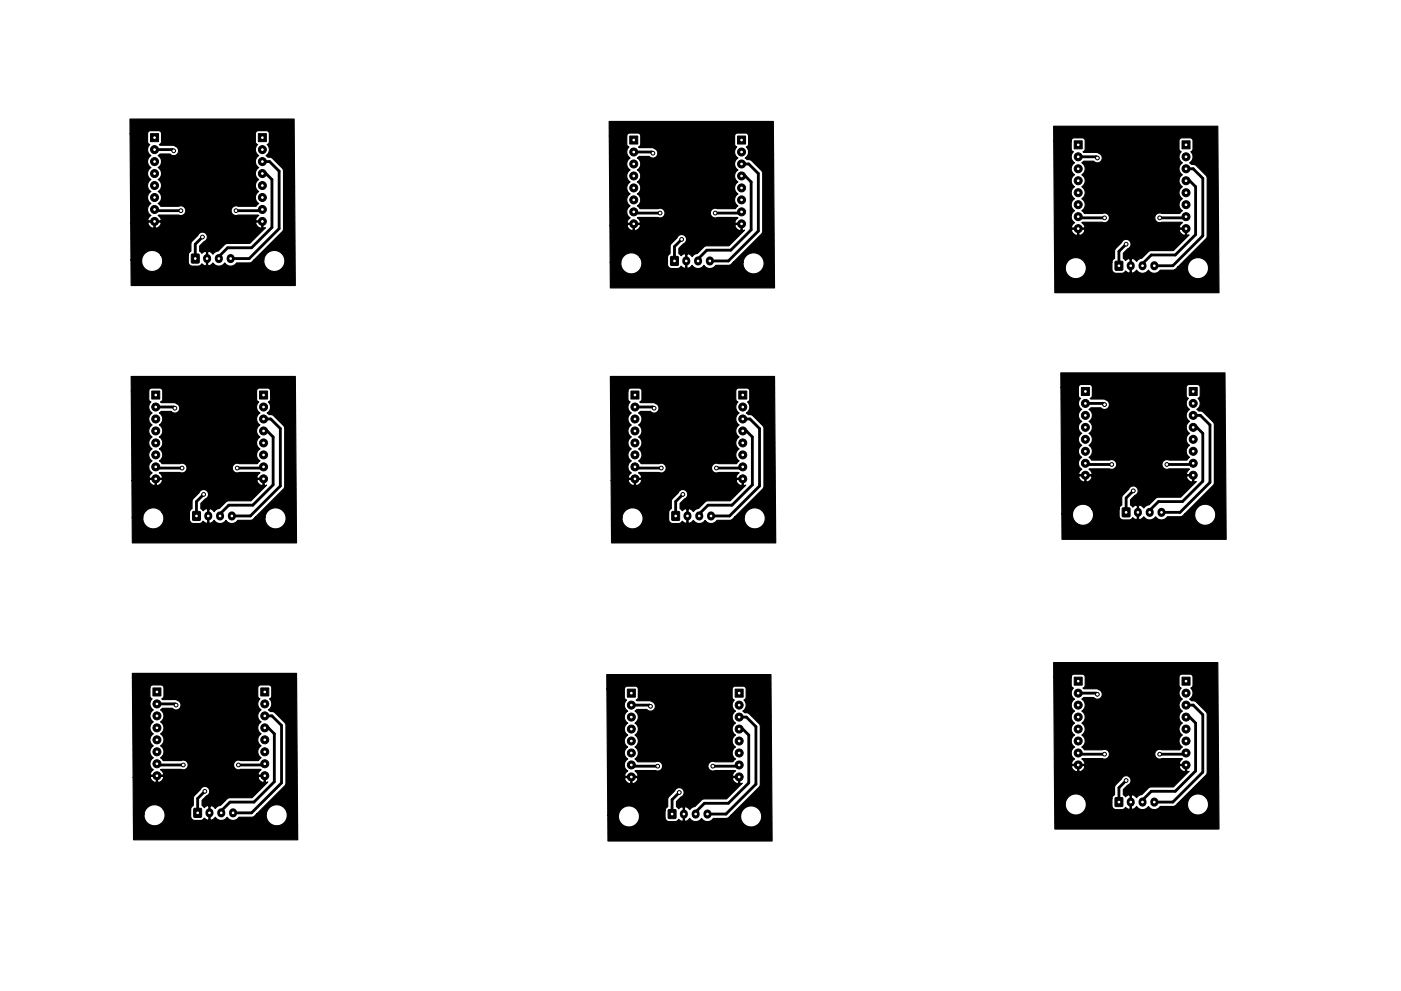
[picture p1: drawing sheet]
<svg xmlns="http://www.w3.org/2000/svg" width="297mm" height="210mm" viewBox="0 0 297 210" stroke-linecap="round" stroke-linejoin="round" font-family="sans-serif">
<g fill="#000" stroke="#000" stroke-width=".21">
<path d="M31.9 28.4h1.7v1.7h-1.7zM54.8 28.4h1.7v1.7h-1.7zM133.5 28.9h1.7v1.7h-1.7zM156.4 28.9h1.7v1.7h-1.7zM227.8 29.9h1.6v1.7h-1.6zM250.6 29.9h1.7v1.7h-1.7zM40.6 54h1.6v1.8l-1.6-.1zM142.2 54.5h1.6v1.8h-1.6zM236.5 55.5h1.5v1.8h-1.6zM32.2 83h1.7v1.7h-1.7zM55 83h1.7v1.7h-1.7zM133.8 83h1.7v1.7h-1.7z"/>
<path d="M156.6 83h1.7v1.7h-1.7zM229.3 82.2h1.7v1.7h-1.7zM252.1 82.2h1.7v1.7h-1.7zM40.9 108.6h1.5v1.8h-1.5zM142.5 108.6h1.5v1.8h-1.5zM238 107.8h1.6l-.1 1.8h-1.5zM32.4 146h1.7v1.7h-1.7zM55.3 146h1.7v1.7h-1.7zM133 146.2h1.7v1.7h-1.7zM155.9 146.2h1.7v1.7h-1.7zM227.8 143.7h1.6v1.7h-1.6zM250.6 143.7h1.7v1.7h-1.7z"/>
<path d="M41.1 171.6h1.6v1.8l-1.6-.1zM141.7 171.8h1.6v1.8h-1.6zM236.5 169.3h1.5v1.8h-1.6z"/>
<circle cx="32.8" cy="31.7" r=".85"/>
<circle cx="32.8" cy="39.4" r=".85"/>
<circle cx="32.8" cy="34.3" r=".85"/>
<circle cx="32.8" cy="36.8" r=".85"/>
<circle cx="36.8" cy="32" r=".4"/>
<circle cx="55.6" cy="36.8" r=".85"/>
<circle cx="55.6" cy="39.4" r=".85"/>
<circle cx="55.6" cy="31.7" r=".85"/>
<circle cx="55.6" cy="34.3" r=".85"/>
<circle cx="134.4" cy="34.8" r=".85"/>
<circle cx="134.4" cy="32.3" r=".85"/>
<circle cx="134.4" cy="39.9" r=".85"/>
<circle cx="134.4" cy="37.3" r=".85"/>
<circle cx="138.4" cy="32.5" r=".4"/>
<circle cx="157.2" cy="39.9" r=".85"/>
<circle cx="157.2" cy="37.3" r=".85"/>
<circle cx="157.2" cy="34.8" r=".85"/>
<circle cx="157.2" cy="32.3" r=".85"/>
<circle cx="228.6" cy="35.8" r=".85"/>
<circle cx="228.6" cy="38.3" r=".85"/>
<circle cx="228.6" cy="33.3" r=".85"/>
<circle cx="232.7" cy="33.5" r=".4"/>
<circle cx="251.5" cy="38.3" r=".85"/>
<circle cx="251.5" cy="35.8" r=".85"/>
<circle cx="251.5" cy="33.3" r=".85"/>
<circle cx="32.8" cy="47" r=".85"/>
<circle cx="32.8" cy="44.4" r=".85"/>
<circle cx="32.8" cy="41.9" r=".85"/>
<circle cx="38.4" cy="44.7" r=".4"/>
<circle cx="42.9" cy="50.3" r=".4"/>
<circle cx="50" cy="44.7" r=".4"/>
<circle cx="55.6" cy="44.4" r=".85"/>
<circle cx="55.6" cy="47" r=".85"/>
<circle cx="55.6" cy="41.9" r=".85"/>
<circle cx="134.4" cy="45" r=".85"/>
<circle cx="134.4" cy="47.5" r=".85"/>
<circle cx="134.4" cy="42.4" r=".85"/>
<circle cx="140" cy="45.2" r=".4"/>
<circle cx="144.5" cy="50.8" r=".4"/>
<circle cx="151.6" cy="45.2" r=".4"/>
<circle cx="157.2" cy="47.5" r=".85"/>
<circle cx="157.2" cy="45" r=".85"/>
<circle cx="157.2" cy="42.4" r=".85"/>
<circle cx="228.6" cy="46" r=".85"/>
<circle cx="228.6" cy="48.5" r=".85"/>
<circle cx="228.6" cy="43.4" r=".85"/>
<circle cx="228.6" cy="40.9" r=".85"/>
<circle cx="234.2" cy="46.2" r=".4"/>
<circle cx="238.8" cy="51.8" r=".4"/>
<circle cx="245.9" cy="46.2" r=".4"/>
<circle cx="251.5" cy="46" r=".85"/>
<circle cx="251.5" cy="48.5" r=".85"/>
<circle cx="251.5" cy="43.4" r=".85"/>
<circle cx="251.5" cy="40.9" r=".85"/>
<circle cx="33" cy="96.5" r=".85"/>
<circle cx="33" cy="88.9" r=".85"/>
<circle cx="33" cy="91.4" r=".85"/>
<circle cx="33" cy="94" r=".85"/>
<circle cx="33" cy="99.1" r=".85"/>
<circle cx="33" cy="86.4" r=".85"/>
<circle cx="37.1" cy="86.6" r=".4"/>
<circle cx="38.6" cy="99.3" r=".4"/>
<circle cx="50.3" cy="99.3" r=".4"/>
<circle cx="55.9" cy="99.1" r=".85"/>
<circle cx="55.9" cy="96.5" r=".85"/>
<circle cx="55.9" cy="94" r=".85"/>
<circle cx="55.9" cy="86.4" r=".85"/>
<circle cx="55.9" cy="88.9" r=".85"/>
<circle cx="55.9" cy="91.4" r=".85"/>
<circle cx="134.6" cy="96.5" r=".85"/>
<circle cx="134.6" cy="86.4" r=".85"/>
<circle cx="134.6" cy="99.1" r=".85"/>
<circle cx="134.6" cy="94" r=".85"/>
<circle cx="134.6" cy="88.9" r=".85"/>
<circle cx="134.6" cy="91.4" r=".85"/>
<circle cx="138.7" cy="86.6" r=".4"/>
<circle cx="140.2" cy="99.3" r=".4"/>
<circle cx="151.9" cy="99.3" r=".4"/>
<circle cx="157.5" cy="94" r=".85"/>
<circle cx="157.5" cy="91.4" r=".85"/>
<circle cx="157.5" cy="96.5" r=".85"/>
<circle cx="157.5" cy="86.4" r=".85"/>
<circle cx="157.5" cy="99.1" r=".85"/>
<circle cx="157.5" cy="88.9" r=".85"/>
<circle cx="230.1" cy="85.6" r=".85"/>
<circle cx="230.1" cy="88.1" r=".85"/>
<circle cx="230.1" cy="98.3" r=".85"/>
<circle cx="230.1" cy="90.7" r=".85"/>
<circle cx="230.1" cy="93.2" r=".85"/>
<circle cx="230.1" cy="95.8" r=".85"/>
<circle cx="234.2" cy="85.8" r=".4"/>
<circle cx="235.7" cy="98.5" r=".4"/>
<circle cx="247.4" cy="98.5" r=".4"/>
<circle cx="253" cy="95.8" r=".85"/>
<circle cx="253" cy="85.6" r=".85"/>
<circle cx="253" cy="88.1" r=".85"/>
<circle cx="253" cy="98.3" r=".85"/>
<circle cx="253" cy="90.7" r=".85"/>
<circle cx="253" cy="93.2" r=".85"/>
<circle cx="33" cy="101.6" r=".85"/>
<circle cx="43.2" cy="104.9" r=".4"/>
<circle cx="55.9" cy="101.6" r=".85"/>
<circle cx="134.6" cy="101.6" r=".85"/>
<circle cx="144.8" cy="104.9" r=".4"/>
<circle cx="157.5" cy="101.6" r=".85"/>
<circle cx="230.1" cy="100.8" r=".85"/>
<circle cx="240.3" cy="104.1" r=".4"/>
<circle cx="253" cy="100.8" r=".85"/>
<circle cx="33.3" cy="151.9" r=".85"/>
<circle cx="33.3" cy="157" r=".85"/>
<circle cx="33.3" cy="154.4" r=".85"/>
<circle cx="33.3" cy="149.3" r=".85"/>
<circle cx="33.3" cy="159.5" r=".85"/>
<circle cx="37.3" cy="149.6" r=".4"/>
<circle cx="56.1" cy="149.3" r=".85"/>
<circle cx="56.1" cy="157" r=".85"/>
<circle cx="56.1" cy="159.5" r=".85"/>
<circle cx="56.1" cy="151.9" r=".85"/>
<circle cx="56.1" cy="154.4" r=".85"/>
<circle cx="133.9" cy="149.6" r=".85"/>
<circle cx="133.9" cy="152.1" r=".85"/>
<circle cx="133.9" cy="154.7" r=".85"/>
<circle cx="133.9" cy="157.2" r=".85"/>
<circle cx="133.9" cy="159.8" r=".85"/>
<circle cx="137.9" cy="149.9" r=".4"/>
<circle cx="156.7" cy="152.1" r=".85"/>
<circle cx="156.7" cy="154.7" r=".85"/>
<circle cx="156.7" cy="149.6" r=".85"/>
<circle cx="156.7" cy="159.8" r=".85"/>
<circle cx="156.7" cy="157.2" r=".85"/>
<circle cx="228.6" cy="159.8" r=".85"/>
<circle cx="228.6" cy="157.2" r=".85"/>
<circle cx="228.6" cy="154.7" r=".85"/>
<circle cx="228.6" cy="152.1" r=".85"/>
<circle cx="228.6" cy="149.6" r=".85"/>
<circle cx="228.6" cy="147.1" r=".85"/>
<circle cx="232.7" cy="147.3" r=".4"/>
<circle cx="251.5" cy="154.7" r=".85"/>
<circle cx="251.5" cy="159.8" r=".85"/>
<circle cx="251.5" cy="157.2" r=".85"/>
<circle cx="251.5" cy="149.6" r=".85"/>
<circle cx="251.5" cy="147.1" r=".85"/>
<circle cx="251.5" cy="152.1" r=".85"/>
<circle cx="33.3" cy="164.6" r=".85"/>
<circle cx="33.3" cy="162" r=".85"/>
<circle cx="38.9" cy="162.3" r=".4"/>
<circle cx="43.4" cy="167.9" r=".4"/>
<circle cx="50.5" cy="162.3" r=".4"/>
<circle cx="56.1" cy="164.6" r=".85"/>
<circle cx="56.1" cy="162" r=".85"/>
<circle cx="133.9" cy="164.8" r=".85"/>
<circle cx="133.9" cy="162.3" r=".85"/>
<circle cx="139.4" cy="162.6" r=".4"/>
<circle cx="144" cy="168.1" r=".4"/>
<circle cx="151.1" cy="162.6" r=".4"/>
<circle cx="156.7" cy="164.8" r=".85"/>
<circle cx="156.7" cy="162.3" r=".85"/>
<circle cx="228.6" cy="162.3" r=".85"/>
<circle cx="234.2" cy="160" r=".4"/>
<circle cx="238.8" cy="165.6" r=".4"/>
<circle cx="245.9" cy="160" r=".4"/>
<circle cx="251.5" cy="162.3" r=".85"/>
</g>
<g fill="none" stroke="#000" stroke-width="1.7">
<path d="M43.9 54.7v.3M46.4 54.7v.3M48.9 54.7v.3M145.5 55.2v.3M148 55.2v.3M150.5 55.2v.3M239.7 56.3v.2M242.2 56.3v.2M244.7 56.3v.2M44.2 109.3v.3M46.7 109.3v.3M49.2 109.3v.3"/>
<path d="M145.8 109.3v.3M148.3 109.3v.3M150.8 109.3v.3M241.3 108.6v.2M243.8 108.6v.2M246.3 108.6v.2M44.4 172.3v.3M46.9 172.3v.3M49.4 172.3v.3M145 172.6v.2M147.5 172.6v.2M150 172.6v.2"/>
<path d="M239.7 170v.3M242.2 170v.3M244.7 170v.3"/>
</g>
<g fill="none" stroke="#000" stroke-width=".6">
<path d="M32.8 31.7h3.8l.2 .3M55.6 36.8h.8l1.3 1.3v10.2l-4.4 4.3h-5l-1.9 1.8v.5M55.6 34.3h1.5l2.1 2v12.2l-6.4 6.4h-3.9M134.4 32.3h3.8l.2 .2M157.2 37.3h.8l1.3 1.3v10.2l-4.4 4.3h-5l-1.9 1.8v.5M157.2 34.8h1.5l2.1 2v12.2l-6.4 6.4h-3.9M228.6 33.3h3.8l.3 .2M251.5 38.3h.7l1.3 1.3v10.2l-4.3 4.3h-5.1l-1.9 1.9v.4M251.5 35.8h1.5l2 2v12.2l-6.3 6.4h-4M32.3 44.7h6.1M42.9 50.3l-1.5 1.5v3.1M55.6 44.4l-.2 .3h-5.4"/>
<path d="M133.9 45.2h6.1M144.5 50.8l-1.5 1.5v3.1M157.2 45l-.2 .2h-5.4M228.1 46.2h6.1M238.8 51.8l-1.6 1.5v3.1M251.5 46l-.3 .2h-5.3M32.5 99.3h6.1M33 86.4h3.8l.3 .2M55.9 99.1l-.3 .2h-5.3M55.9 91.4h.7l1.3 1.3v10.2l-4.3 4.3h-5.1l-1.8 1.8v.5M55.9 88.9h1.5l2 2v12.2l-6.3 6.4h-3.9M134.1 99.3h6.1"/>
<path d="M134.6 86.4h3.8l.3 .2M157.5 99.1l-.3 .2h-5.3M157.5 91.4h.7l1.3 1.3v10.2l-4.3 4.3h-5.1l-1.8 1.8v.5M157.5 88.9h1.5l2 2v12.2l-6.3 6.4h-3.9M229.6 98.5h6.1M230.1 85.6h3.8l.3 .2M253 98.3l-.3 .2h-5.3M253 90.7h.7l1.3 1.2v10.2l-4.3 4.3h-5.1l-1.8 1.9v.4M253 88.1h1.5l2 2.1v12.2l-6.3 6.3h-3.9M43.2 104.9l-1.5 1.5v3.1M144.8 104.9l-1.5 1.5v3.1M240.3 104.1l-1.5 1.6v3"/>
<path d="M33.3 149.3h3.8l.2 .3M56.1 154.4h.8l1.3 1.3v10.2l-4.4 4.3h-5l-1.9 1.8v.5M56.1 151.9h1.6l2 2v12.2l-6.4 6.4h-3.9M133.9 149.6h3.8l.2 .3M156.7 154.7h.8l1.2 1.3v10.1l-4.3 4.3h-5l-1.9 1.9v.4M156.7 152.1h1.5l2.1 2.1v12.2l-6.4 6.3h-3.9M228.6 147.1h3.8l.3 .2M251.5 159.8l-.3 .2h-5.3M251.5 149.6h1.5l2 2v12.2l-6.3 6.4h-4M251.5 152.1h.7l1.3 1.3v10.2l-4.3 4.3h-5.1l-1.9 1.8v.5M32.8 162.3h6.1M43.4 167.9l-1.5 1.5v3.1"/>
<path d="M56.1 162l-.2 .3h-5.4M133.3 162.6h6.1M144 168.1l-1.5 1.6v3M156.7 162.3l-.2 .3h-5.4M228.1 160h6.1M238.8 165.6l-1.6 1.5v3.1"/>
</g>
<path d="M27.6 25.3h34.8l.2 35.3h-34.8v-5.5h2.2v.5a2.24 2.24 0 0 0 3 1.9 2.24 2.24 0 0 0 1.1-3.4h5.8v1.5a.89 .89 0 0 0 .9 .9h1.4l.6-.5a.8 .8 0 0 0 1 .3v-2.9h.2v2.9l.3 .1 .2-.1 .6-.5a1.49 1.49 0 0 0 2.6 0 1.49 1.49 0 0 0 2.5 0h2.8l.9-.7h2a2.25 2.25 0 0 0 3.1 2.4 2.25 2.25 0 0 0 .7-3.8 2.25 2.25 0 0 0-3.7 1l-.1 .4h-2l5.9-5.9 .3-.7v-12.4l-.3-.4-2-2.1-.5-.2-.5-.1-.4-.3a1.48 1.48 0 0 0 .2-2.3l.5-.5v-1.8a.64 .64 0 0 0-.6-.7h-1.8l-.5 .3-.1 2.1 .1 .3 .4 .3-.1 .1a1.48 1.48 0 0 0 .4 2.2 1.48 1.48 0 0 0 0 2.6 1.48 1.48 0 0 0 0 2.5 1.48 1.48 0 0 0 0 2.5 1.48 1.48 0 0 0 0 2.6l-.6 .6-4-.1a1.04 1.04 0 0 0-1.3 1.1 1.04 1.04 0 0 0 1.5 .8l4.4 .1-.4 .3a.67 .67 0 0 0-.2 .9l1.5-.1v1.5l.2 .1 .3-.1-3.3 3.3-4.9 .1-.5 .2-1.3 1.4-.7 .2-.5 .4-.1-.2a1.02 1.02 0 0 0-1.2-.3 .8 .8 0 0 0-1 .3l-.5-.4v-1.1l1.1-1a1.04 1.04 0 0 0 .2-1.7 1.04 1.04 0 0 0-1.7 .4l-1.4 1.6v1.8l-.4 .3-.2 .5h-5.8a2.24 2.24 0 0 0-2.4-.9 2.24 2.24 0 0 0-1.7 1.9h-2.2l-.1-7.8h3.6l.4 .7a.81 .81 0 0 0 .9 .3v-1.2h.3v1.2l.2 .1 .8-.4 .3-.7h20l.3 .7a.81 .81 0 0 0 1 .3v-1.2h-1.2l-.1 .2h-20l-.1-.2h-2.7l-.1 .2h-3.6l-.1-18.9h3.7v1.8l.4 .5a1.48 1.48 0 0 0 .3 2.3 1.48 1.48 0 0 0 0 2.6 1.48 1.48 0 0 0 0 2.5 1.48 1.48 0 0 0 0 2.5 1.48 1.48 0 0 0 0 2.6 1.48 1.48 0 0 0 0 2.5l-.3 .3a.67 .67 0 0 0-.3 .9h2.7l.1-.4-.7-.8 .2-.1 4.4 .1a1.04 1.04 0 0 0 1.3-1.1 1.04 1.04 0 0 0-1.5-.8h-3.8l-.6-.6 .2-.1a1.49 1.49 0 0 0-.2-2.5 1.48 1.48 0 0 0 0-2.5 1.48 1.48 0 0 0 0-2.5 1.48 1.48 0 0 0 0-2.6l.4-.3h2.1a1.07 1.07 0 0 0 1.8-.3 1.07 1.07 0 0 0-.9-1.5l-3-.1-.1-.1 .3-.3 .2-.3-.2-2.1-.4-.3h-1.8a.64 .64 0 0 0-.6 .7h-3.7zM129.2 25.8h34.8l.2 35.3h-34.8v-5.4h2.2v.4a2.24 2.24 0 0 0 3 1.9 2.24 2.24 0 0 0 1.1-3.4h5.8v1.5a.89 .89 0 0 0 .9 .9h1.4l.6-.5a.8 .8 0 0 0 1 .3v-2.9h.2v2.9l.3 .1 .2-.1 .6-.5a1.49 1.49 0 0 0 2.6 0 1.49 1.49 0 0 0 2.5 0h2.8l.9-.6h2a2.25 2.25 0 0 0 3.1 2.3 2.25 2.25 0 0 0 .7-3.8 2.25 2.25 0 0 0-3.7 1l-.1 .5h-2l5.9-6 .3-.7v-12.4l-.3-.4-2-2.1-.5-.2h-.5l-.4-.4a1.48 1.48 0 0 0 .2-2.3l.5-.5v-1.8a.64 .64 0 0 0-.6-.7h-1.8l-.5 .3-.1 2.1 .1 .3 .4 .3-.1 .1a1.48 1.48 0 0 0 .4 2.2 1.48 1.48 0 0 0 0 2.6 1.48 1.48 0 0 0 0 2.5 1.48 1.48 0 0 0 0 2.5 1.48 1.48 0 0 0 0 2.6l-.6 .6-4-.1a1.04 1.04 0 0 0-1.3 1.1 1.04 1.04 0 0 0 1.5 .8l4.4 .1-.4 .3a.67 .67 0 0 0-.2 .9l1.5-.1v1.5l.2 .1 .3-.1-3.3 3.3-4.9 .1-.5 .2-1.3 1.4-.7 .2-.5 .4-.1-.2a1.02 1.02 0 0 0-1.2-.3 .8 .8 0 0 0-1 .4l-.5-.5v-1.1l1.1-1a1.04 1.04 0 0 0 .2-1.7 1.04 1.04 0 0 0-1.7 .4l-1.4 1.6v1.8l-.4 .3-.2 .5h-5.8a2.24 2.24 0 0 0-2.4-.9 2.24 2.24 0 0 0-1.7 2h-2.2l-.1-7.9h3.6l.4 .7a.81 .81 0 0 0 .9 .3v-1.2h.3v1.2l.2 .1 .8-.4 .3-.7h20l.3 .7a.81 .81 0 0 0 1 .3v-1.2h-1.2l-.1 .2h-20l-.1-.2h-2.7l-.1 .2h-3.6l-.1-18.9h3.7v1.8l.4 .5a1.48 1.48 0 0 0 .3 2.3 1.48 1.48 0 0 0 0 2.6 1.48 1.48 0 0 0 0 2.5 1.48 1.48 0 0 0 0 2.5 1.48 1.48 0 0 0 0 2.6 1.48 1.48 0 0 0 0 2.5l-.3 .3a.67 .67 0 0 0-.3 .9h2.7l.1-.4-.7-.8 .2-.1 4.4 .1a1.04 1.04 0 0 0 1.3-1.1 1.04 1.04 0 0 0-1.5-.8h-3.8l-.6-.6 .2-.1a1.49 1.49 0 0 0-.2-2.5 1.48 1.48 0 0 0 0-2.5 1.48 1.48 0 0 0 0-2.5 1.48 1.48 0 0 0 0-2.6l.4-.3h2.1a1.07 1.07 0 0 0 1.8-.3 1.07 1.07 0 0 0-.9-1.5l-3-.1-.1-.1 .3-.3 .2-.3-.2-2.1-.4-.3h-1.8a.64 .64 0 0 0-.6 .7h-3.7zM223.4 26.8h34.8l.2 35.3h-34.8v-5.4h2.3v.4a2.24 2.24 0 0 0 2.9 1.9 2.24 2.24 0 0 0 1.2-3.3h5.7v1.4a.89 .89 0 0 0 .9 .9h1.4l.6-.5a.8 .8 0 0 0 1 .3v-2.9h.3v2.9l.2 .1h.3l.6-.6a1.49 1.49 0 0 0 2.5 0 1.49 1.49 0 0 0 2.5 0h2.8l.9-.6h2.1a2.25 2.25 0 0 0 3 2.3 2.25 2.25 0 0 0 .7-3.7 2.25 2.25 0 0 0-3.6 .9l-.1 .5h-2.1l6-6 .3-.7-.1-12.3-.2-.5-2.1-2.1-.4-.2h-.6l-.4-.4a1.48 1.48 0 0 0 .3-2.3l.4-.5v-1.8a.64 .64 0 0 0-.6-.7l-1.8 .1-.4 .2-.1 2.1 .1 .3 .3 .3-.1 .1a1.48 1.48 0 0 0 .4 2.2 1.48 1.48 0 0 0 0 2.6 1.48 1.48 0 0 0 0 2.5 1.48 1.48 0 0 0 0 2.6 1.48 1.48 0 0 0 0 2.5l-.6 .6-3.9-.1a1.04 1.04 0 0 0-1.4 1.1 1.04 1.04 0 0 0 1.5 .9h4.4l-.3 .3a.67 .67 0 0 0-.3 .9h1.5v1.4l.2 .1 .3-.1-3.3 3.4h-4.9l-.5 .2-1.3 1.4-.7 .2-.4 .5-.2-.3a1.02 1.02 0 0 0-1.2-.3 .8 .8 0 0 0-1 .4l-.4-.5v-1.1l1.1-1a1.04 1.04 0 0 0 .1-1.7 1.04 1.04 0 0 0-1.6 .5l-1.4 1.5-.1 1.8-.4 .4-.2 .5h-5.7a2.24 2.24 0 0 0-2.5-1 2.24 2.24 0 0 0-1.6 2h-2.3v-7.8h3.6l.3 .6a.81 .81 0 0 0 1 .3v-1.2h.2v1.2l.3 .1 .7-.4 .3-.6h20l.4 .6a.81 .81 0 0 0 .9 .3v-1.2h-1.2l-.1 .3h-20l-.1-.3h-2.6l-.1 .3h-3.6l-.2-19h3.7v1.8l.5 .5a1.48 1.48 0 0 0 .2 2.3 1.48 1.48 0 0 0 0 2.6 1.48 1.48 0 0 0 0 2.5 1.48 1.48 0 0 0 0 2.6 1.48 1.48 0 0 0 0 2.5 1.48 1.48 0 0 0 0 2.5l-.3 .3a.67 .67 0 0 0-.2 .9h2.6l.1-.4-.6-.8h.1h4.4a1.04 1.04 0 0 0 1.3-1.1 1.04 1.04 0 0 0-1.5-.8h-3.8l-.5-.6 .1-.1a1.49 1.49 0 0 0-.1-2.4 1.48 1.48 0 0 0 0-2.6 1.48 1.48 0 0 0 0-2.5 1.48 1.48 0 0 0 0-2.6l.4-.3h2.1a1.07 1.07 0 0 0 1.7-.3 1.07 1.07 0 0 0-.8-1.5l-3-.1-.2-.1 .4-.3 .1-.3-.1-2.1-.4-.2-1.8-.1a.64 .64 0 0 0-.7 .7h-3.7zM27.8 79.9h34.8l.3 35.3h-34.8l-.1-5.4h2.3v.4a2.24 2.24 0 0 0 3 1.9 2.24 2.24 0 0 0 1.1-3.4h5.8v1.5a.89 .89 0 0 0 .9 .9h1.3l.7-.5a.8 .8 0 0 0 .9 .3v-2.9h.3v2.9l.2 .1 .3-.1 .6-.5a1.49 1.49 0 0 0 2.5 0 1.49 1.49 0 0 0 2.5 0h2.9l.8-.6h2.1a2.25 2.25 0 0 0 3 2.3 2.25 2.25 0 0 0 .8-3.8 2.25 2.25 0 0 0-3.7 1l-.1 .5h-2.1l6-6 .3-.7v-12.4l-.3-.4-2-2.1-.5-.2h-.6l-.3-.4a1.48 1.48 0 0 0 .2-2.3l.5-.5v-1.8a.64 .64 0 0 0-.7-.7h-1.8l-.4 .3-.1 2.1 .1 .3 .4 .3-.2 .1a1.48 1.48 0 0 0 .4 2.2 1.48 1.48 0 0 0 0 2.6 1.48 1.48 0 0 0 0 2.5 1.48 1.48 0 0 0 0 2.5 1.48 1.48 0 0 0 0 2.6l-.5 .6-4-.1a1.04 1.04 0 0 0-1.3 1.1 1.04 1.04 0 0 0 1.4 .8l4.4 .1-.3 .3a.67 .67 0 0 0-.2 .9l1.4-.1v1.5l.2 .1 .3-.1-3.3 3.3-4.9 .1-.5 .2-1.3 1.4-.7 .2-.4 .4-.2-.2a1.02 1.02 0 0 0-1.2-.3 .8 .8 0 0 0-.9 .4l-.5-.5v-1.1l1.1-1a1.04 1.04 0 0 0 .2-1.7 1.04 1.04 0 0 0-1.7 .5l-1.4 1.5-.1 1.8-.4 .3-.1 .5h-5.8a2.24 2.24 0 0 0-2.4-.9 2.24 2.24 0 0 0-1.7 2h-2.3v-7.8h3.6l.3 .6a.81 .81 0 0 0 1 .3v-1.2h.2v1.2l.3 .1 .7-.4 .4-.6h19.9l.4 .6a.81 .81 0 0 0 1 .3v-1.2h-1.2l-.2 .3h-19.9l-.2-.3h-2.6l-.1 .3h-3.6l-.2-19h3.7v1.8l.5 .5a1.48 1.48 0 0 0 .2 2.3 1.48 1.48 0 0 0 0 2.6 1.48 1.48 0 0 0 0 2.5 1.48 1.48 0 0 0 0 2.5 1.48 1.48 0 0 0 0 2.6 1.48 1.48 0 0 0 .1 2.5l-.4 .3a.67 .67 0 0 0-.2 .9h2.6l.1-.4-.6-.8 .1-.1 4.4 .1a1.04 1.04 0 0 0 1.3-1.1 1.04 1.04 0 0 0-1.4-.8h-3.9l-.5-.6 .2-.1a1.49 1.49 0 0 0-.2-2.5 1.48 1.48 0 0 0 0-2.5 1.48 1.48 0 0 0 0-2.5 1.48 1.48 0 0 0 0-2.6l.4-.3h2.1a1.07 1.07 0 0 0 1.7-.3 1.07 1.07 0 0 0-.8-1.5l-3-.1-.2-.1 .4-.3 .1-.3-.1-2.1-.4-.3h-1.8a.64 .64 0 0 0-.7 .7h-3.7zM129.4 79.9h34.8l.3 35.3h-34.8l-.1-5.4h2.3v.4a2.24 2.24 0 0 0 3 1.9 2.24 2.24 0 0 0 1.1-3.4h5.8v1.5a.89 .89 0 0 0 .9 .9h1.3l.7-.5a.8 .8 0 0 0 .9 .3v-2.9h.3v2.9l.2 .1 .3-.1 .6-.5a1.49 1.49 0 0 0 2.5 0 1.49 1.49 0 0 0 2.5 0h2.9l.8-.6h2.1a2.25 2.25 0 0 0 3 2.3 2.25 2.25 0 0 0 .8-3.8 2.25 2.25 0 0 0-3.7 1l-.1 .5h-2.1l6-6 .3-.7v-12.4l-.3-.4-2-2.1-.5-.2h-.6l-.3-.4a1.48 1.48 0 0 0 .2-2.3l.5-.5v-1.8a.64 .64 0 0 0-.7-.7h-1.8l-.4 .3-.1 2.1 .1 .3 .4 .3-.2 .1a1.48 1.48 0 0 0 .4 2.2 1.48 1.48 0 0 0 0 2.6 1.48 1.48 0 0 0 0 2.5 1.48 1.48 0 0 0 0 2.5 1.48 1.48 0 0 0 0 2.6l-.5 .6-4-.1a1.04 1.04 0 0 0-1.3 1.1 1.04 1.04 0 0 0 1.4 .8l4.4 .1-.3 .3a.67 .67 0 0 0-.2 .9l1.4-.1v1.5l.2 .1 .3-.1-3.3 3.3-4.9 .1-.5 .2-1.3 1.4-.7 .2-.4 .4-.2-.2a1.02 1.02 0 0 0-1.2-.3 .8 .8 0 0 0-.9 .4l-.5-.5v-1.1l1.1-1a1.04 1.04 0 0 0 .2-1.7 1.04 1.04 0 0 0-1.7 .5l-1.4 1.5-.1 1.8-.4 .3-.1 .5h-5.8a2.24 2.24 0 0 0-2.4-.9 2.24 2.24 0 0 0-1.7 2h-2.3v-7.8h3.6l.3 .6a.81 .81 0 0 0 1 .3v-1.2h.2v1.2l.3 .1 .7-.4 .4-.6h19.9l.4 .6a.81 .81 0 0 0 1 .3v-1.2h-1.2l-.2 .3h-19.9l-.2-.3h-2.6l-.1 .3h-3.6l-.2-19h3.7v1.8l.5 .5a1.48 1.48 0 0 0 .2 2.3 1.48 1.48 0 0 0 0 2.6 1.48 1.48 0 0 0 0 2.5 1.48 1.48 0 0 0 0 2.5 1.48 1.48 0 0 0 0 2.6 1.48 1.48 0 0 0 .1 2.5l-.4 .3a.67 .67 0 0 0-.2 .9h2.6l.1-.4-.6-.8 .1-.1 4.4 .1a1.04 1.04 0 0 0 1.3-1.1 1.04 1.04 0 0 0-1.4-.8h-3.9l-.5-.6 .2-.1a1.49 1.49 0 0 0-.2-2.5 1.48 1.48 0 0 0 0-2.5 1.48 1.48 0 0 0 0-2.5 1.48 1.48 0 0 0 0-2.6l.4-.3h2.1a1.07 1.07 0 0 0 1.7-.3 1.07 1.07 0 0 0-.8-1.5l-3-.1-.2-.1 .4-.3 .1-.3-.1-2.1-.4-.3h-1.8a.64 .64 0 0 0-.7 .7h-3.7zM224.9 79.1h34.8l.3 35.3h-34.8l-.1-5.4h2.3v.4a2.24 2.24 0 0 0 3 1.9 2.24 2.24 0 0 0 1.1-3.3h5.8v1.4a.89 .89 0 0 0 .9 .9h1.3l.7-.5a.8 .8 0 0 0 .9 .4v-2.9h.3v2.9l.2 .1 .3-.1 .6-.6a1.49 1.49 0 0 0 2.5 0 1.49 1.49 0 0 0 2.5 0h2.9l.8-.6h2.1a2.25 2.25 0 0 0 3 2.3 2.25 2.25 0 0 0 .8-3.7 2.25 2.25 0 0 0-3.7 1l-.1 .4h-2.1l6-6 .3-.6v-12.4l-.3-.5-2-2-.5-.3h-.6l-.3-.3a1.47 1.47 0 0 0 .2-2.4l.5-.5v-1.8a.64 .64 0 0 0-.7-.6h-1.8l-.4 .2-.1 2.1 .1 .4 .4 .2-.2 .1a1.48 1.48 0 0 0 .4 2.3 1.48 1.48 0 0 0 0 2.5 1.48 1.48 0 0 0 0 2.5 1.48 1.48 0 0 0 0 2.6 1.48 1.48 0 0 0 0 2.5l-.5 .6h-4a1.04 1.04 0 0 0-1.3 1 1.04 1.04 0 0 0 1.4 .9l4.4 .1-.3 .2a.67 .67 0 0 0-.2 .9h1.4v1.5l.2 .1 .3-.1-3.3 3.3h-4.9l-.4 .3-1.4 1.3-.7 .2-.4 .5-.2-.2a1.02 1.02 0 0 0-1.2-.3 .8 .8 0 0 0-.9 .3l-.5-.4v-1.2l1.1-.9a1.04 1.04 0 0 0 .2-1.8 1.04 1.04 0 0 0-1.7 .5l-1.4 1.5-.1 1.9-.4 .3-.1 .5h-5.8a2.24 2.24 0 0 0-2.4-1 2.24 2.24 0 0 0-1.7 2h-2.3v-7.8h3.6l.3 .6a.81 .81 0 0 0 1 .4v-1.2h.3v1.2l.2 .1 .7-.5 .4-.6h19.9l.4 .6a.81 .81 0 0 0 1 .4v-1.2h-1.2l-.2 .2h-19.9l-.2-.2h-2.6l-.1 .2h-3.6l-.2-19h3.7v1.8l.5 .5a1.48 1.48 0 0 0 .3 2.4 1.48 1.48 0 0 0 0 2.5 1.48 1.48 0 0 0 0 2.5 1.48 1.48 0 0 0 0 2.6 1.48 1.48 0 0 0 0 2.5 1.48 1.48 0 0 0 0 2.6l-.4 .2a.67 .67 0 0 0-.2 .9h2.6l.1-.4-.6-.7 .1-.1h4.4a1.04 1.04 0 0 0 1.3-1 1.04 1.04 0 0 0-1.4-.9h-3.9l-.5-.6 .2-.1a1.49 1.49 0 0 0-.2-2.4 1.48 1.48 0 0 0 0-2.6 1.48 1.48 0 0 0 0-2.5 1.48 1.48 0 0 0 0-2.5l.4-.4h2.1a1.07 1.07 0 0 0 1.7-.2 1.07 1.07 0 0 0-.8-1.6h-3l-.2-.2 .4-.2 .1-.4-.1-2.1-.4-.2h-1.8a.64 .64 0 0 0-.7 .6h-3.7zM28.1 142.9h34.8l.2 35.3h-34.8v-5.5h2.2v.5a2.24 2.24 0 0 0 3 1.9 2.24 2.24 0 0 0 1.1-3.4h5.8v1.5a.89 .89 0 0 0 .9 .9h1.4l.6-.5a.8 .8 0 0 0 1 .3v-2.9h.2v2.9l.3 .1 .2-.1 .7-.5a1.49 1.49 0 0 0 2.5 0 1.49 1.49 0 0 0 2.5 0h2.8l.9-.7h2a2.25 2.25 0 0 0 3.1 2.4 2.25 2.25 0 0 0 .7-3.8 2.25 2.25 0 0 0-3.7 1l-.1 .4h-2l6-5.9 .2-.7v-12.4l-.2-.4-2.1-2.1-.5-.2h-.5l-.4-.4a1.48 1.48 0 0 0 .3-2.3l.4-.5v-1.8a.64 .64 0 0 0-.6-.7h-1.8l-.4 .3-.2 2.1 .2 .3 .3 .3-.1 .1a1.48 1.48 0 0 0 .4 2.2 1.48 1.48 0 0 0 0 2.6 1.48 1.48 0 0 0 0 2.5 1.48 1.48 0 0 0 0 2.5 1.48 1.48 0 0 0 0 2.6l-.6 .6-4-.1a1.04 1.04 0 0 0-1.3 1.1 1.04 1.04 0 0 0 1.5 .8l4.4 .1-.4 .3a.67 .67 0 0 0-.2 .9l1.5-.1v1.5l.2 .1 .3-.1-3.3 3.3-4.9 .1-.5 .2-1.3 1.4-.7 .2-.4 .4-.2-.2a1.02 1.02 0 0 0-1.2-.3 .8 .8 0 0 0-1 .3l-.5-.4v-1.1l1.1-1a1.04 1.04 0 0 0 .2-1.7 1.04 1.04 0 0 0-1.6 .4l-1.5 1.6v1.8l-.4 .3-.2 .5h-5.8a2.24 2.24 0 0 0-2.4-.9 2.24 2.24 0 0 0-1.7 1.9h-2.2l-.1-7.8h3.6l.4 .7a.81 .81 0 0 0 .9 .3v-1.2h.3v1.2l.2 .1 .8-.4 .3-.7h20l.3 .7a.81 .81 0 0 0 1 .3v-1.2h-1.2l-.1 .2h-20l-.1-.2h-2.6l-.2 .2h-3.6l-.1-18.9h3.7v1.8l.5 .5a1.48 1.48 0 0 0 .2 2.3 1.48 1.48 0 0 0 0 2.6 1.48 1.48 0 0 0 0 2.5 1.48 1.48 0 0 0 0 2.5 1.48 1.48 0 0 0 0 2.6 1.48 1.48 0 0 0 0 2.5l-.3 .3a.67 .67 0 0 0-.2 .9h2.6l.1-.4-.7-.8 .2-.1 4.4 .1a1.04 1.04 0 0 0 1.3-1.1 1.04 1.04 0 0 0-1.5-.8h-3.8l-.6-.6 .2-.1a1.49 1.49 0 0 0-.2-2.5 1.48 1.48 0 0 0 0-2.5 1.48 1.48 0 0 0 0-2.5 1.48 1.48 0 0 0 0-2.6l.4-.3h2.2a1.07 1.07 0 0 0 1.7-.3 1.07 1.07 0 0 0-.9-1.5l-3-.1-.1-.1 .4-.3 .1-.3-.1-2.1-.5-.3h-1.8a.64 .64 0 0 0-.6 .7h-3.7zM128.7 143.1h34.8l.2 35.3h-34.8v-5.4h2.2v.4a2.24 2.24 0 0 0 3 1.9 2.24 2.24 0 0 0 1.1-3.3h5.8v1.4a.89 .89 0 0 0 .9 .9h1.4l.6-.5a.8 .8 0 0 0 1 .4v-2.9h.2v2.9l.3 .1 .2-.1 .6-.6a1.49 1.49 0 0 0 2.5 .1 1.49 1.49 0 0 0 2.5-.1h2.9l.9-.6h2a2.25 2.25 0 0 0 3 2.3 2.25 2.25 0 0 0 .8-3.7 2.25 2.25 0 0 0-3.7 1l-.1 .4h-2l5.9-6 .3-.6v-12.4l-.3-.5-2-2-.5-.3h-.5l-.4-.3a1.48 1.48 0 0 0 .2-2.4l.5-.5v-1.8a.64 .64 0 0 0-.6-.6h-1.9l-.4 .3-.1 2 .1 .4 .4 .2-.1 .2a1.48 1.48 0 0 0 .3 2.2 1.48 1.48 0 0 0 0 2.5 1.48 1.48 0 0 0 0 2.6 1.48 1.48 0 0 0 0 2.5 1.48 1.48 0 0 0 0 2.5l-.5 .6h-4a1.04 1.04 0 0 0-1.3 1 1.04 1.04 0 0 0 1.5 .9l4.4 .1-.4 .2a.67 .67 0 0 0-.2 .9h1.4v1.5l.3 .1 .3-.1-3.4 3.3h-4.8l-.5 .3-1.4 1.3-.6 .2-.5 .5-.1-.2a1.02 1.02 0 0 0-1.2-.3 .8 .8 0 0 0-1 .3l-.5-.4v-1.1l1.1-1a1.04 1.04 0 0 0 .2-1.7 1.04 1.04 0 0 0-1.7 .4l-1.4 1.5v1.9l-.4 .3-.2 .5h-5.8a2.24 2.24 0 0 0-2.4-1 2.24 2.24 0 0 0-1.7 2h-2.2l-.1-7.8h3.6l.4 .6a.81 .81 0 0 0 .9 .4v-1.2h.3v1.2l.2 .1 .8-.5 .3-.6h20l.3 .6a.81 .81 0 0 0 1 .4v-1.2h-1.2l-.1 .2h-20l-.1-.2h-2.7l-.1 .2h-3.6l-.1-19h3.7v1.8l.4 .5a1.48 1.48 0 0 0 .3 2.4 1.48 1.48 0 0 0 0 2.5 1.48 1.48 0 0 0 0 2.6 1.48 1.48 0 0 0 0 2.5 1.48 1.48 0 0 0 0 2.5 1.48 1.48 0 0 0 0 2.6l-.3 .2a.67 .67 0 0 0-.3 .9h2.7l.1-.4-.7-.7 .2-.1h4.3a1.04 1.04 0 0 0 1.4-1 1.04 1.04 0 0 0-1.5-.9h-3.8l-.6-.6 .2-.1a1.49 1.49 0 0 0-.2-2.4 1.48 1.48 0 0 0 0-2.5 1.48 1.48 0 0 0 0-2.6 1.48 1.48 0 0 0 0-2.5l.4-.4h2.1a1.07 1.07 0 0 0 1.8-.2 1.07 1.07 0 0 0-.9-1.6h-3l-.1-.2 .3-.2 .1-.4-.1-2-.4-.3h-1.8a.64 .64 0 0 0-.6 .6h-3.7zM223.4 140.6h34.8l.2 35.3h-34.8v-5.4h2.3v.4a2.24 2.24 0 0 0 2.9 1.9 2.24 2.24 0 0 0 1.2-3.4h5.7v1.5a.89 .89 0 0 0 .9 .9h1.4l.6-.5a.8 .8 0 0 0 1 .3v-2.9h.3v2.9l.2 .1 .3-.1 .6-.5a1.49 1.49 0 0 0 2.5 0 1.49 1.49 0 0 0 2.5 0h2.8l.9-.6h2.1a2.25 2.25 0 0 0 3 2.3 2.25 2.25 0 0 0 .7-3.8 2.25 2.25 0 0 0-3.6 1l-.1 .5h-2.1l6-6 .3-.7-.1-12.4-.2-.4-2.1-2.1-.4-.2h-.6l-.4-.4a1.48 1.48 0 0 0 .3-2.3l.4-.5v-1.8a.64 .64 0 0 0-.6-.7h-1.8l-.4 .3-.1 2.1 .1 .3 .3 .3-.1 .1a1.48 1.48 0 0 0 .4 2.2 1.48 1.48 0 0 0 0 2.6 1.48 1.48 0 0 0 0 2.5 1.48 1.48 0 0 0 0 2.6 1.48 1.48 0 0 0 0 2.5l-.6 .6-3.9-.1a1.04 1.04 0 0 0-1.4 1.1 1.04 1.04 0 0 0 1.5 .8l4.4 .1-.3 .3a.67 .67 0 0 0-.3 .9h1.5v1.4l.2 .1 .3-.1-3.3 3.4h-4.9l-.5 .2-1.3 1.4-.7 .2-.4 .4-.2-.2a1.02 1.02 0 0 0-1.2-.3 .8 .8 0 0 0-1 .4l-.4-.5v-1.1l1.1-1a1.04 1.04 0 0 0 .1-1.7 1.04 1.04 0 0 0-1.6 .5l-1.4 1.5-.1 1.8-.4 .4-.2 .4h-5.7a2.24 2.24 0 0 0-2.5-.9 2.24 2.24 0 0 0-1.6 2h-2.3v-7.8h3.6l.3 .6a.81 .81 0 0 0 1 .3v-1.2h.2v1.2l.3 .1 .7-.4 .3-.6h20l.4 .6a.81 .81 0 0 0 .9 .3v-1.2h-1.2l-.1 .3h-20l-.1-.3h-2.6l-.1 .3h-3.6l-.2-19h3.7v1.8l.5 .5a1.48 1.48 0 0 0 .2 2.3 1.48 1.48 0 0 0 0 2.6 1.48 1.48 0 0 0 0 2.5 1.48 1.48 0 0 0 0 2.6 1.48 1.48 0 0 0 0 2.5 1.48 1.48 0 0 0 0 2.5l-.3 .3a.67 .67 0 0 0-.2 .9h2.6l.1-.4-.6-.8 .1-.1 4.4 .1a1.04 1.04 0 0 0 1.3-1.1 1.04 1.04 0 0 0-1.5-.8h-3.8l-.5-.6 .1-.1a1.49 1.49 0 0 0-.1-2.4 1.48 1.48 0 0 0 0-2.6 1.48 1.48 0 0 0 0-2.5 1.48 1.48 0 0 0 0-2.6l.4-.3h2.1a1.07 1.07 0 0 0 1.7-.3 1.07 1.07 0 0 0-.8-1.5l-3-.1-.2-.1 .4-.3 .1-.3-.1-2.1-.4-.3h-1.8a.64 .64 0 0 0-.7 .7h-3.7z" fill="#000" stroke="#000" stroke-width=".25"/>
<g fill="#fff" stroke="#fff" stroke-width=".21">
<circle cx="38.4" cy="44.7" r=".17"/>
<circle cx="38.6" cy="99.3" r=".17"/>
<circle cx="38.9" cy="162.3" r=".17"/>
<circle cx="139.4" cy="162.6" r=".17"/>
<circle cx="140.2" cy="99.3" r=".17"/>
<circle cx="140" cy="45.2" r=".17"/>
<circle cx="234.2" cy="46.2" r=".17"/>
<circle cx="235.7" cy="98.5" r=".17"/>
<circle cx="234.2" cy="160" r=".17"/>
<circle cx="36.8" cy="32" r=".17"/>
<circle cx="37.1" cy="86.6" r=".17"/>
<circle cx="37.3" cy="149.6" r=".17"/>
<circle cx="137.9" cy="149.9" r=".17"/>
<circle cx="138.7" cy="86.6" r=".17"/>
<circle cx="138.4" cy="32.5" r=".17"/>
<circle cx="232.7" cy="33.5" r=".17"/>
<circle cx="234.2" cy="85.8" r=".17"/>
<circle cx="232.7" cy="147.3" r=".17"/>
<circle cx="50" cy="44.7" r=".17"/>
<circle cx="50.3" cy="99.3" r=".17"/>
<circle cx="50.5" cy="162.3" r=".17"/>
<circle cx="151.1" cy="162.6" r=".17"/>
<circle cx="151.9" cy="99.3" r=".17"/>
<circle cx="151.6" cy="45.2" r=".17"/>
<circle cx="245.9" cy="46.2" r=".17"/>
<circle cx="247.4" cy="98.5" r=".17"/>
<circle cx="245.9" cy="160" r=".17"/>
<circle cx="42.9" cy="50.3" r=".17"/>
<circle cx="43.2" cy="104.9" r=".17"/>
<circle cx="43.4" cy="167.9" r=".17"/>
<circle cx="144" cy="168.1" r=".17"/>
<circle cx="144.8" cy="104.9" r=".17"/>
<circle cx="144.5" cy="50.8" r=".17"/>
<circle cx="238.8" cy="51.8" r=".17"/>
<circle cx="240.3" cy="104.1" r=".17"/>
<circle cx="238.8" cy="165.6" r=".17"/>
<circle cx="228.6" cy="162.3" r=".17"/>
<circle cx="228.6" cy="159.8" r=".17"/>
<circle cx="228.6" cy="157.2" r=".17"/>
<circle cx="228.6" cy="154.7" r=".17"/>
<circle cx="228.6" cy="152.1" r=".17"/>
<circle cx="228.6" cy="149.6" r=".17"/>
<circle cx="228.6" cy="147.1" r=".17"/>
<circle cx="228.6" cy="144.5" r=".17"/>
<circle cx="228.1" cy="170.7" r=".17"/>
<circle cx="251.5" cy="162.3" r=".17"/>
<circle cx="251.5" cy="159.8" r=".17"/>
<circle cx="251.5" cy="157.2" r=".17"/>
<circle cx="251.5" cy="154.7" r=".17"/>
<circle cx="251.5" cy="152.1" r=".17"/>
<circle cx="251.5" cy="149.6" r=".17"/>
<circle cx="251.5" cy="147.1" r=".17"/>
<circle cx="251.5" cy="144.5" r=".17"/>
<circle cx="254" cy="170.7" r=".18"/>
<circle cx="244.7" cy="170.2" r=".17"/>
<circle cx="242.2" cy="170.2" r=".17"/>
<circle cx="239.7" cy="170.2" r=".17"/>
<circle cx="237.2" cy="170.2" r=".17"/>
<circle cx="238.8" cy="108.7" r=".17"/>
<circle cx="241.3" cy="108.7" r=".17"/>
<circle cx="243.8" cy="108.7" r=".17"/>
<circle cx="246.3" cy="108.7" r=".17"/>
<circle cx="253" cy="83.1" r=".17"/>
<circle cx="253" cy="85.6" r=".17"/>
<circle cx="253" cy="88.1" r=".17"/>
<circle cx="253" cy="90.7" r=".17"/>
<circle cx="253" cy="93.2" r=".17"/>
<circle cx="253" cy="95.8" r=".17"/>
<circle cx="253" cy="98.3" r=".17"/>
<circle cx="253" cy="100.8" r=".17"/>
<circle cx="229.6" cy="109.2" r=".17"/>
<circle cx="255.5" cy="109.2" r=".18"/>
<circle cx="230.1" cy="83.1" r=".17"/>
<circle cx="230.1" cy="85.6" r=".17"/>
<circle cx="230.1" cy="88.1" r=".17"/>
<circle cx="230.1" cy="90.7" r=".17"/>
<circle cx="230.1" cy="93.2" r=".17"/>
<circle cx="230.1" cy="95.8" r=".17"/>
<circle cx="230.1" cy="98.3" r=".17"/>
<circle cx="230.1" cy="100.8" r=".17"/>
<circle cx="244.7" cy="56.4" r=".17"/>
<circle cx="242.2" cy="56.4" r=".17"/>
<circle cx="239.7" cy="56.4" r=".17"/>
<circle cx="237.2" cy="56.4" r=".17"/>
<circle cx="251.5" cy="48.5" r=".17"/>
<circle cx="251.5" cy="46" r=".17"/>
<circle cx="251.5" cy="43.4" r=".17"/>
<circle cx="251.5" cy="40.9" r=".17"/>
<circle cx="251.5" cy="38.3" r=".17"/>
<circle cx="251.5" cy="35.8" r=".17"/>
<circle cx="251.5" cy="33.3" r=".17"/>
<circle cx="251.5" cy="30.7" r=".17"/>
<circle cx="228.1" cy="56.9" r=".17"/>
<circle cx="254" cy="56.9" r=".18"/>
<circle cx="228.6" cy="48.5" r=".17"/>
<circle cx="228.6" cy="46" r=".17"/>
<circle cx="228.6" cy="43.4" r=".17"/>
<circle cx="228.6" cy="40.9" r=".17"/>
<circle cx="228.6" cy="38.3" r=".17"/>
<circle cx="228.6" cy="35.8" r=".17"/>
<circle cx="228.6" cy="33.3" r=".17"/>
<circle cx="228.6" cy="30.7" r=".17"/>
<circle cx="143" cy="55.4" r=".17"/>
<circle cx="145.5" cy="55.4" r=".17"/>
<circle cx="148" cy="55.4" r=".17"/>
<circle cx="150.5" cy="55.4" r=".17"/>
<circle cx="157.2" cy="29.7" r=".17"/>
<circle cx="157.2" cy="32.3" r=".17"/>
<circle cx="157.2" cy="34.8" r=".17"/>
<circle cx="157.2" cy="37.3" r=".17"/>
<circle cx="157.2" cy="39.9" r=".17"/>
<circle cx="157.2" cy="42.4" r=".17"/>
<circle cx="157.2" cy="45" r=".17"/>
<circle cx="157.2" cy="47.5" r=".17"/>
<circle cx="133.9" cy="55.9" r=".17"/>
<circle cx="159.8" cy="55.9" r=".17"/>
<circle cx="134.4" cy="29.7" r=".17"/>
<circle cx="134.4" cy="32.3" r=".17"/>
<circle cx="134.4" cy="34.8" r=".17"/>
<circle cx="134.4" cy="37.3" r=".17"/>
<circle cx="134.4" cy="39.9" r=".17"/>
<circle cx="134.4" cy="42.4" r=".17"/>
<circle cx="134.4" cy="45" r=".17"/>
<circle cx="134.4" cy="47.5" r=".17"/>
<circle cx="134.6" cy="101.6" r=".17"/>
<circle cx="134.6" cy="99.1" r=".17"/>
<circle cx="134.6" cy="96.5" r=".17"/>
<circle cx="134.6" cy="94" r=".17"/>
<circle cx="134.6" cy="91.4" r=".17"/>
<circle cx="134.6" cy="88.9" r=".17"/>
<circle cx="134.6" cy="86.4" r=".17"/>
<circle cx="134.6" cy="83.8" r=".17"/>
<circle cx="150.8" cy="109.5" r=".17"/>
<circle cx="148.3" cy="109.5" r=".17"/>
<circle cx="145.8" cy="109.5" r=".17"/>
<circle cx="143.3" cy="109.5" r=".17"/>
<circle cx="157.5" cy="101.6" r=".17"/>
<circle cx="157.5" cy="99.1" r=".17"/>
<circle cx="157.5" cy="96.5" r=".17"/>
<circle cx="157.5" cy="94" r=".17"/>
<circle cx="157.5" cy="91.4" r=".17"/>
<circle cx="157.5" cy="88.9" r=".17"/>
<circle cx="157.5" cy="86.4" r=".17"/>
<circle cx="157.5" cy="83.8" r=".17"/>
<circle cx="134.1" cy="110" r=".17"/>
<circle cx="160" cy="110" r=".17"/>
<circle cx="133.9" cy="147.1" r=".17"/>
<circle cx="133.9" cy="149.6" r=".17"/>
<circle cx="133.9" cy="152.1" r=".17"/>
<circle cx="133.9" cy="154.7" r=".17"/>
<circle cx="133.9" cy="157.2" r=".17"/>
<circle cx="133.9" cy="159.8" r=".17"/>
<circle cx="133.9" cy="162.3" r=".17"/>
<circle cx="133.9" cy="164.8" r=".17"/>
<circle cx="142.5" cy="172.7" r=".17"/>
<circle cx="145" cy="172.7" r=".17"/>
<circle cx="147.5" cy="172.7" r=".17"/>
<circle cx="150" cy="172.7" r=".17"/>
<circle cx="156.7" cy="147.1" r=".17"/>
<circle cx="156.7" cy="149.6" r=".17"/>
<circle cx="156.7" cy="152.1" r=".17"/>
<circle cx="156.7" cy="154.7" r=".17"/>
<circle cx="156.7" cy="157.2" r=".17"/>
<circle cx="156.7" cy="159.8" r=".17"/>
<circle cx="156.7" cy="162.3" r=".17"/>
<circle cx="156.7" cy="164.8" r=".17"/>
<circle cx="159.3" cy="173.2" r=".17"/>
<circle cx="133.3" cy="173.2" r=".17"/>
<circle cx="32.8" cy="173" r=".17"/>
<circle cx="58.7" cy="173" r=".17"/>
<circle cx="49.4" cy="172.5" r=".17"/>
<circle cx="46.9" cy="172.5" r=".17"/>
<circle cx="44.4" cy="172.5" r=".17"/>
<circle cx="41.9" cy="172.5" r=".17"/>
<circle cx="56.1" cy="164.6" r=".17"/>
<circle cx="56.1" cy="162" r=".17"/>
<circle cx="56.1" cy="159.5" r=".17"/>
<circle cx="56.1" cy="157" r=".17"/>
<circle cx="56.1" cy="154.4" r=".17"/>
<circle cx="56.1" cy="151.9" r=".17"/>
<circle cx="56.1" cy="149.3" r=".17"/>
<circle cx="56.1" cy="146.8" r=".17"/>
<circle cx="33.3" cy="164.6" r=".17"/>
<circle cx="33.3" cy="162" r=".17"/>
<circle cx="33.3" cy="159.5" r=".17"/>
<circle cx="33.3" cy="157" r=".17"/>
<circle cx="33.3" cy="154.4" r=".17"/>
<circle cx="33.3" cy="151.9" r=".17"/>
<circle cx="33.3" cy="149.3" r=".17"/>
<circle cx="33.3" cy="146.8" r=".17"/>
<circle cx="58.4" cy="110" r=".17"/>
<circle cx="32.5" cy="110" r=".17"/>
<circle cx="41.7" cy="109.5" r=".17"/>
<circle cx="44.2" cy="109.5" r=".17"/>
<circle cx="46.7" cy="109.5" r=".17"/>
<circle cx="49.2" cy="109.5" r=".17"/>
<circle cx="55.9" cy="83.8" r=".17"/>
<circle cx="55.9" cy="86.4" r=".17"/>
<circle cx="55.9" cy="88.9" r=".17"/>
<circle cx="55.9" cy="91.4" r=".17"/>
<circle cx="55.9" cy="94" r=".17"/>
<circle cx="55.9" cy="96.5" r=".17"/>
<circle cx="55.9" cy="99.1" r=".17"/>
<circle cx="55.9" cy="101.6" r=".17"/>
<circle cx="33" cy="83.8" r=".17"/>
<circle cx="33" cy="86.4" r=".17"/>
<circle cx="33" cy="88.9" r=".17"/>
<circle cx="33" cy="91.4" r=".17"/>
<circle cx="33" cy="94" r=".17"/>
<circle cx="33" cy="96.5" r=".17"/>
<circle cx="33" cy="99.1" r=".17"/>
<circle cx="33" cy="101.6" r=".17"/>
<circle cx="32.3" cy="55.4" r=".17"/>
<circle cx="58.2" cy="55.4" r=".17"/>
<circle cx="48.9" cy="54.9" r=".17"/>
<circle cx="46.4" cy="54.9" r=".17"/>
<circle cx="43.9" cy="54.9" r=".17"/>
<circle cx="41.4" cy="54.9" r=".17"/>
<circle cx="55.6" cy="47" r=".17"/>
<circle cx="55.6" cy="44.4" r=".17"/>
<circle cx="55.6" cy="41.9" r=".17"/>
<circle cx="55.6" cy="39.4" r=".17"/>
<circle cx="55.6" cy="36.8" r=".17"/>
<circle cx="55.6" cy="34.3" r=".17"/>
<circle cx="55.6" cy="31.7" r=".17"/>
<circle cx="55.6" cy="29.2" r=".17"/>
<circle cx="32.8" cy="47" r=".17"/>
<circle cx="32.8" cy="44.4" r=".17"/>
<circle cx="32.8" cy="41.9" r=".17"/>
<circle cx="32.8" cy="39.4" r=".17"/>
<circle cx="32.8" cy="36.8" r=".17"/>
<circle cx="32.8" cy="34.3" r=".17"/>
<circle cx="32.8" cy="31.7" r=".17"/>
<circle cx="32.8" cy="29.2" r=".17"/>
</g>
</svg>
